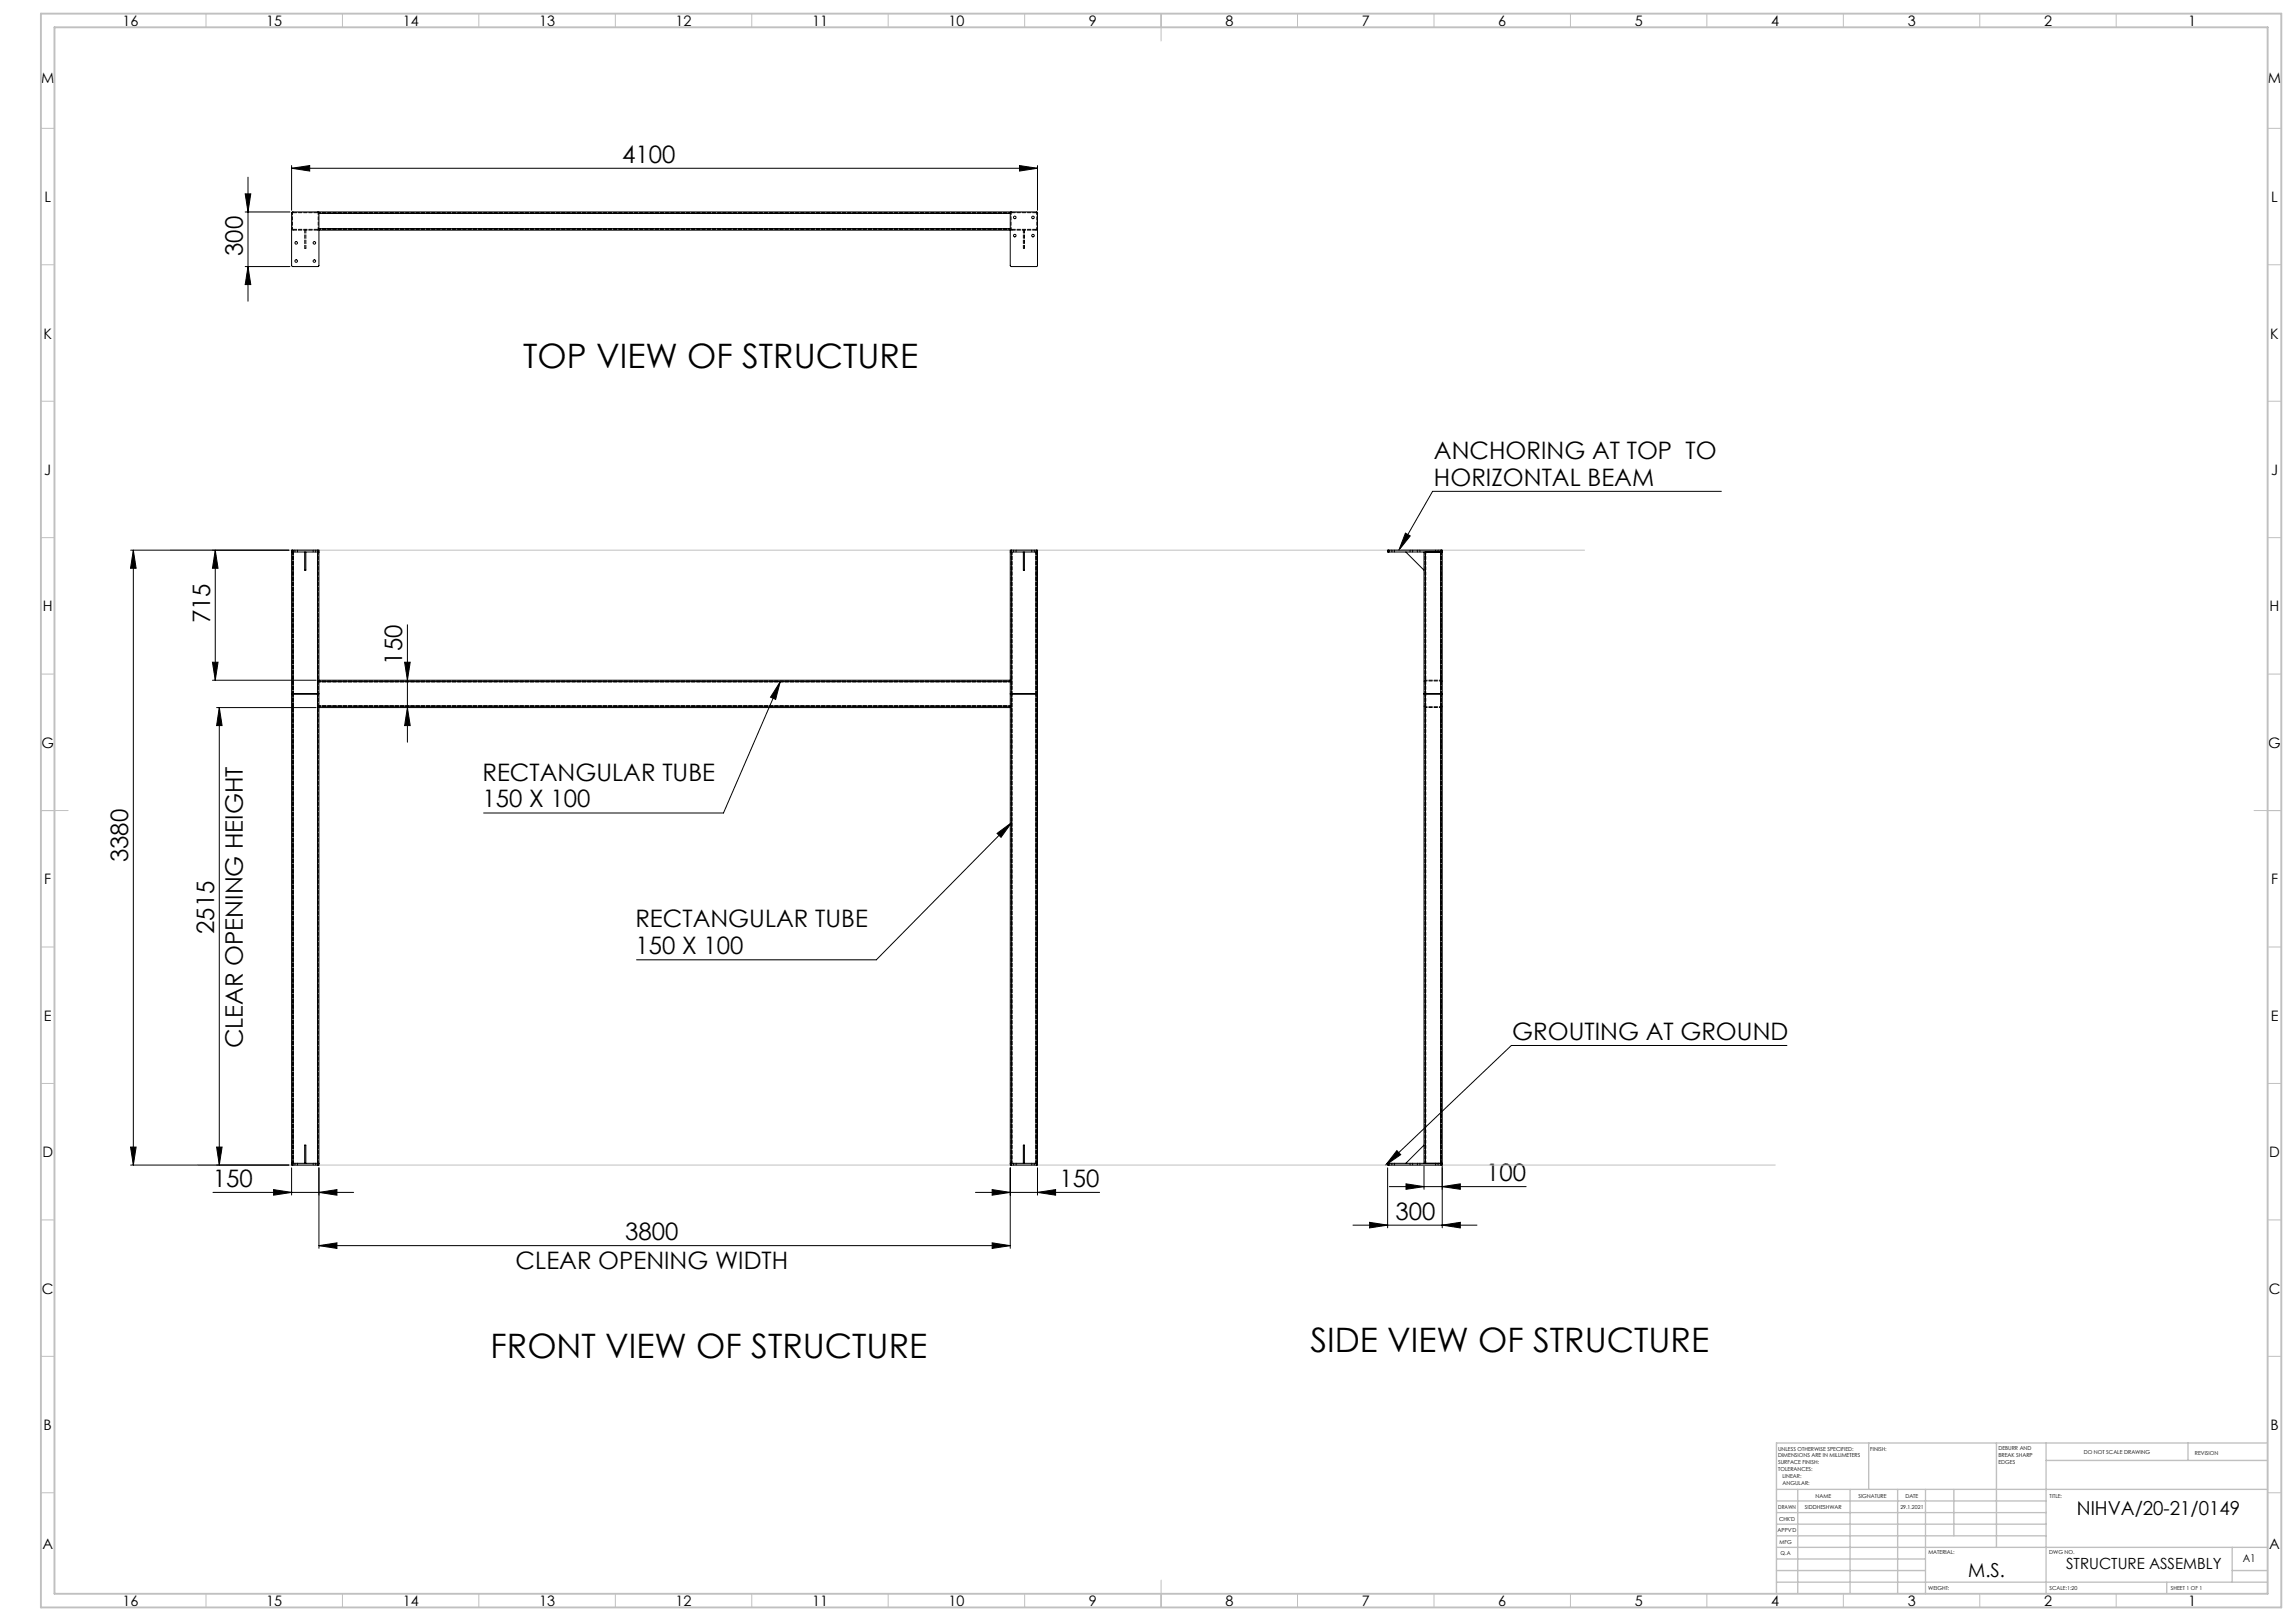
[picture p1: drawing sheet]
<svg xmlns="http://www.w3.org/2000/svg" width="841mm" height="594mm" viewBox="0 0 841 594" stroke-linecap="round" stroke-linejoin="round" font-family="sans-serif">
<defs><g id="words">
<g font-size="12.3">
<text x="191.7" y="134.9">TOP VIEW OF STRUCTURE</text>
<text x="179.8" y="497.8">FRONT VIEW OF STRUCTURE</text>
<text x="480.2" y="495.4">SIDE VIEW OF STRUCTURE</text>
</g>
<g font-size="8.8">
<text x="228" y="59.7">4100</text>
<text x="89" y="93.8" transform="rotate(-90 89 93.8)">300</text>
<text x="525.5" y="168.1">ANCHORING AT TOP TO</text>
<text x="525.5" y="178">HORIZONTAL BEAM</text>
<text x="77" y="228.4" transform="rotate(-90 77 228.4)">715</text>
<text x="147.4" y="243.6" transform="rotate(-90 147.4 243.6)">150</text>
<text x="176.8" y="286">RECTANGULAR TUBE</text>
<text x="176.8" y="295.8">150 X 100</text>
<text x="47" y="316" transform="rotate(-90 47 316)">3380</text>
<text x="232.8" y="339.9">RECTANGULAR TUBE</text>
<text x="78.5" y="342.3" transform="rotate(-90 78.5 342.3)">2515</text>
<text x="232.8" y="349.7">150 X 100</text>
<text x="554.2" y="381">GROUTING AT GROUND</text>
<text x="89" y="384.2" transform="rotate(-90 89 384.2)">CLEAR OPENING HEIGHT</text>
<text x="78" y="435">150</text>
<text x="388.3" y="435">150</text>
<text x="544.6" y="432.9">100</text>
<text x="511.4" y="447">300</text>
<text x="229.1" y="454.5">3800</text>
<text x="189" y="465">CLEAR OPENING WIDTH</text>
</g>
<g font-size="7.1">
<text x="761.1" y="555">NIHVA/20-21/0149</text>
<text x="721.3" y="577.9">M.S.</text>
</g>
<text font-size="5.6" x="757.1" y="574.9">STRUCTURE ASSEMBLY</text>
<g font-size="5.3">
<text x="44.8" y="9.5">16</text>
<text x="97.6" y="9.5">15</text>
<text x="147.6" y="9.5">14</text>
<text x="197.6" y="9.5">13</text>
<text x="247.6" y="9.5">12</text>
<text x="297.6" y="9.5">11</text>
<text x="347.6" y="9.5">10</text>
<text x="399.1" y="9.5">9</text>
<text x="449.1" y="9.5">8</text>
<text x="499.1" y="9.5">7</text>
<text x="549.1" y="9.5">6</text>
<text x="599.1" y="9.5">5</text>
<text x="649.1" y="9.5">4</text>
<text x="699.1" y="9.5">3</text>
<text x="749.1" y="9.5">2</text>
<text x="801.8" y="9.5">1</text>
<text x="15.1" y="30.5">M</text>
<text x="831.1" y="30.5">M</text>
<text x="16.3" y="73.9">L</text>
<text x="832.3" y="73.9">L</text>
<text x="16" y="124">K</text>
<text x="832" y="124">K</text>
<text x="16.2" y="174">J</text>
<text x="832.2" y="174">J</text>
<text x="15.7" y="224">H</text>
<text x="831.7" y="224">H</text>
<text x="15.2" y="274">G</text>
<text x="831.2" y="274">G</text>
<text x="16.2" y="324">F</text>
<text x="832.2" y="324">F</text>
<text x="16.1" y="374">E</text>
<text x="832.1" y="374">E</text>
<text x="15.5" y="424.1">D</text>
<text x="831.5" y="424.1">D</text>
<text x="15.4" y="474.1">C</text>
<text x="831.4" y="474.1">C</text>
<text x="16" y="524">B</text>
<text x="832" y="524">B</text>
<text x="15.5" y="567.6">A</text>
<text x="831.5" y="567.6">A</text>
<text x="44.8" y="588.5">16</text>
<text x="97.6" y="588.5">15</text>
<text x="147.6" y="588.5">14</text>
<text x="197.6" y="588.5">13</text>
<text x="247.6" y="588.5">12</text>
<text x="297.6" y="588.5">11</text>
<text x="347.6" y="588.5">10</text>
<text x="399.1" y="588.5">9</text>
<text x="449.1" y="588.5">8</text>
<text x="499.1" y="588.5">7</text>
<text x="549.1" y="588.5">6</text>
<text x="599.1" y="588.5">5</text>
<text x="649.1" y="588.5">4</text>
<text x="699.1" y="588.5">3</text>
<text x="749.1" y="588.5">2</text>
<text x="801.8" y="588.5">1</text>
</g>
<text font-size="3.9" x="821.9" y="572.5">A1</text>
<g font-size="2">
<text x="651.6" y="531.6">UNLESS OTHERWISE SPECIFIED:</text>
<text x="685.4" y="531.6">FINISH:</text>
<text x="732.3" y="531.5">DEBURR AND</text>
<text x="732.3" y="534">BREAK SHARP</text>
<text x="763.6" y="533">DO NOT SCALE DRAWING</text>
<text x="804.3" y="533.2">REVISION</text>
<text x="651.6" y="534.1">DIMENSIONS ARE IN MILLIMETERS</text>
<text x="651.6" y="536.6">SURFACE FINISH:</text>
<text x="651.6" y="539.1">TOLERANCES:</text>
<text x="732.3" y="536.5">EDGES</text>
<text x="653.2" y="541.6">LINEAR:</text>
<text x="653.2" y="544.1">ANGULAR:</text>
<text x="665.3" y="549">NAME</text>
<text x="681" y="548.9">SIGNATURE</text>
<text x="698.2" y="548.9">DATE</text>
<text x="751.1" y="548.9">TITLE:</text>
<text x="651.6" y="553.1">DRAWN</text>
<text x="651.9" y="557.3">CHK'D</text>
<text x="661.4" y="553.1">SIDDHESHWAR</text>
<text x="696.4" y="552.9">29.1.2021</text>
<text x="651.4" y="561.4">APPV'D</text>
<text x="652.1" y="565.8">MFG</text>
<text x="652.5" y="570">Q.A</text>
<text x="706.6" y="569.5">MATERIAL:</text>
<text x="751" y="569.5">DWG NO.</text>
<text x="706.6" y="582.5">WEIGHT:</text>
<text x="751.1" y="582.6">SCALE:1:20</text>
<text x="795.5" y="582.6">SHEET 1 OF 1</text>
</g>
</g></defs>
<g fill="none" stroke="#000" stroke-width=".37">
<path d="M89.9 71h2l-1 6.7zM89.9 77.7h16.4M90.9 64.9v45.5M106.9 61.7l6.6-1v2zM106.9 60.7v16.4M106.9 61.7h273.3M106.9 77.9l9.7-.2 .3 .3v19.4l-.3 .3h-9.4l-.3-.3zM116.9 78.1v-.4h253.3v.4M116.9 78.2h253.3M370.3 77.8l9.6-.1 .3 .2v19.5l-.3 .3h-9.4l-.3-.3zM373.6 60.7l6.6 1-6.6 1zM380.2 60.7v16.4"/>
<path d="M89.9 97.7h16.4M90.9 97.7l1 6.6h-2zM116.9 83.8h253.3M116.9 84.3h253.3M515 195.4l1.8 1-4.2 5.2zM630.8 180.1h-105.8l-12.4 21.5M47.9 201.6h58M48.9 201.6v225.3M48.9 201.6l1 6.6h-2.1zM78.9 201.6l1 6.6h-2zM78.9 201.6v47.7M106.9 202.3h.4"/>
<path d="M107.3 201.6h-.4v225.3h.4M107.3 201.6h9.2M107.3 202.3h9.2M107.3 201.6v.7M107.4 202.3v224M111.7 202.3v6.6h.4v-6.6M116.3 202.3v224M116.5 202.3h.4M116.5 201.6h.4v47.7M116.5 201.6v.7M370.2 202.3h.4M370.6 201.6h-.4v47.7"/>
<path d="M370.6 201.6h9.2M370.6 202.3h9.2M370.6 201.6v.7M370.7 202.3v224M375 202.3v6.6h.4v-6.6M379.7 202.3v224M379.8 201.6h.4v225.3h-.4M379.8 202.3h.4M379.8 201.6v.7M508.9 201.6h-.4v.7h.4M508.9 201.6h19.2M508.9 202.3h19.2"/>
<path d="M508.9 201.6v.7M515.2 202.3l6.6 6.6M521.8 202.3v224M522.4 202.3v224M528 202.3v224M528.1 201.6h.4v225.3h-.4M528.1 202.3h.4M528.1 201.6v.7M149.3 228.9v43.1M77.9 242.7h2l-1 6.6zM77.9 249.3h38M79.4 259.3h36.5"/>
<path d="M80.4 259.3l1 6.6h-2zM80.4 259.3v167.6M106.9 254.3h9.4M116.3 254.3h.6zM116.9 258.8v.5M116.9 249.3v.5M116.9 259.3v167.6h-.4M116.9 249.8v9M116.9 259.3h253.3M116.9 249.3h253.3M116.9 258.8h253.3M116.9 249.8h253.3"/>
<path d="M148.3 242.7h2l-1 6.6zM149.3 259.3l1 6.6h-2zM285.9 249.8l-20.8 48.1h-87.9M285.9 249.8l-1.7 6.5-1.8-.8zM370.2 258.8v.5M370.2 249.3v.5M370.2 254.3h.5zM370.2 259.3v167.6h.4M370.2 249.8v9M370.7 254.3h9M379.7 254.3h.5zM521.8 254.3h6.2"/>
<path d="M528 254.3h.5zM365.4 305.4l5.3-4-3.9 5.4zM370.7 301.4l-49.6 50.3h-87.8M654.8 383.1h-101l-46 43.8M521.8 419.6l-6.6 6.7M47.8 420.3h2.1l-1 6.6zM47.9 426.9h58M78 436.9h51.6M79.4 420.3h2l-1 6.6zM100.3 435.9l6.6 1-6.6 1.1zM106.9 426.3h.4M106.9 427.9v10"/>
<path d="M107.3 426.9h9.2M107.3 426.3v.6M107.3 426.3h9.2M111.7 426.3v-6.7h.4v6.7M116.5 426.3h.4M116.5 426.3v.6M116.9 436.9l6.6-1v2.1zM116.9 427.9v29.5M357.5 436.9h45.4M363.6 435.9l6.6 1-6.6 1.1zM370.2 426.3h.4M370.2 427.9v29.5"/>
<path d="M370.6 426.9h9.2M370.6 426.3v.6M370.6 426.3h9.2M375 426.3v-6.7h.4v6.7M379.8 426.3h.4M379.8 426.3v.6M380.2 436.9l6.6-1v2.1zM380.2 427.9v10M508.5 427.9v22M508.9 426.3h-.4v.6h.4M508.9 426.9h19.2M508.9 426.3h19.2"/>
<path d="M508.9 426.3v.6M509.1 434.8h50.2M511.9 421.6l1.4 1.5-5.5 3.8zM515.2 433.8l6.6 1-6.6 1zM521.8 427.3v8.5M528.1 426.3h.4M528.1 426.3v.6M528.5 434.8l6.6-1v2zM528.5 427.3v22.6M116.9 456.5l6.6-1.1v2.1zM116.9 456.5h253.3M363.6 455.4l6.6 1.1-6.6 1z"/>
<path d="M495.8 448.9h45.4M501.9 447.9l6.6 1-6.6 1.1zM528.5 448.9l6.6-1v2.1z"/>
<circle cx="371.9" cy="79.7" r=".48"/>
<circle cx="378.5" cy="79.7" r=".48"/>
<circle cx="108.5" cy="95.7" r=".47"/>
<circle cx="108.5" cy="89" r=".47"/>
<circle cx="115.2" cy="95.7" r=".47"/>
<circle cx="115.2" cy="89" r=".47"/>
<circle cx="371.9" cy="86.3" r=".48"/>
<circle cx="378.5" cy="86.3" r=".48"/>
</g>
<g fill="none" stroke="#c0c0c0" stroke-width=".37">
<path d="M75.5 5v5M125.5 5v5M175.5 5v5M225.5 5v5M275.5 5v5M325.5 5v5M375.5 5v5M425.5 5v10M475.5 5v5M525.5 5v5M575.5 5v5M625.5 5v5"/>
<path d="M675.5 5v5M725.5 5v5M775.5 5v5M15 47h5M831 47h5M15 97h5M831 97h5M15 147h5M831 147h5M15 197h5M831 197h5M62.4 201.6h518.3"/>
<path d="M15 247h5M831 247h5M15 297h10M826 297h10M15 347h5M831 347h5M15 397h5M831 397h5M72.6 426.9h577.9M15 447h5M831 447h5M15 497h5"/>
<path d="M831 497h5M15 547h5M831 547h5M425.5 579v10M75.5 584v5M125.5 584v5M175.5 584v5M225.5 584v5M275.5 584v5M325.5 584v5M375.5 584v5M475.5 584v5"/>
<path d="M525.5 584v5M575.5 584v5M625.5 584v5M675.5 584v5M725.5 584v5M775.5 584v5"/>
</g>
<g fill="none" stroke="#c0c0c0" stroke-width=".5">
<path d="M684.8 528.8v17M731.6 528.8v38.2M749.8 528.8v55.2M749.8 535.2h81.2M801.8 528.8v6.4M831 528.8h-180v55.2M651 545.8h180M651 558.5h98.8M651 554.3h98.8M651 550h98.8M658.8 545.8v38.2M678 545.8v38.2"/>
<path d="M695.4 545.8v38.2M705.6 545.8v38.2M716 545.8v17M651 579.8h180M651 562.8h98.8M651 575.5h54.6M651 571.3h54.6M651 567h180M794 579.8v4.2M818 575.5h13M818 567v12.8"/>
</g>
<path d="M15 5h821v584h-821zM20 10h811v574h-811z" fill="none" stroke="#c0c0c0" stroke-width=".7"/>
<g fill="#000">
<path d="M89.9 71h2l-1 6.7zM90.9 97.7l1 6.6h-2z"/>
<path d="M365.4 305.4l5.3-4-3.9 5.4zM285.9 249.8l-1.7 6.5-1.8-.8zM511.9 421.6l1.4 1.5-5.5 3.8zM515 195.4l1.8 1-4.2 5.2z"/>
<path d="M47.8 420.3h2.1l-1 6.6zM48.9 201.6l1 6.6h-2.1z"/>
<path d="M79.4 420.3h2l-1 6.6zM80.4 259.3l1 6.6h-2zM149.3 259.3l1 6.6h-2zM148.3 242.7h2l-1 6.6zM77.9 242.7h2l-1 6.6zM78.9 201.6l1 6.6h-2z"/>
<path d="M116.9 436.9l6.6-1v2.1zM100.3 435.9l6.6 1-6.6 1.1zM528.5 448.9l6.6-1v2.1zM501.9 447.9l6.6 1-6.6 1.1z"/>
<path d="M116.9 456.5l6.6-1.1v2.1zM363.6 455.4l6.6 1.1-6.6 1zM363.6 435.9l6.6 1-6.6 1.1zM380.2 436.9l6.6-1v2.1zM106.9 61.7l6.6-1v2zM373.6 60.7l6.6 1-6.6 1zM515.2 433.8l6.6 1-6.6 1zM528.5 434.8l6.6-1v2z"/>
</g>
<g fill="none" stroke="#000" stroke-width=".37" stroke-dasharray="1.3 .6" stroke-dashoffset=".7">
<path d="M116.6 78.2v5.6M116.9 77.9h253.3M116.9 78.2h253.3M380 78.2v5.6M107.2 83.8v-5.6M116.9 84.1h253.3M116.9 83.8h253.3M370.5 83.8v-5.6M116.9 258.7h253.3M116.9 259h253.3M116.9 249.5h253.3M116.9 249.8h253.3"/>
<path d="M522.4 259.3h5.6M522.4 259h5.6M528 249.5h-5.6M528 249.3h-5.6"/>
</g>
<g fill="none" stroke="#000" stroke-width=".37" stroke-dasharray="1.3 .6" stroke-dashoffset=".4">
<path d="M106.9 78.2l.5-.5M116.4 77.7l.5 .5M370.2 78.2l.6-.5M379.7 77.7l.5 .5M107.4 84.3l-.5-.5M116.9 83.8l-.5 .5M370.8 84.3l-.6-.5M380.2 83.8l-.5 .5M107.2 254.3v-52M107.4 254.3v-52M116.4 254.3v-52M116.6 254.3v-52"/>
<path d="M370.5 254.3v-52M370.8 254.3v-52M379.7 254.3v-52M380 254.3v-52M521.9 258.7l.5 .6M522.1 254.3v-52M522.4 249.3l-.5 .5M522.4 254.3v-52M528 259.3l.5-.6M528 254.3v-52M528.3 254.3v-52M528.5 249.8l-.5-.5"/>
<path d="M107.2 426.3v-172M107.4 426.3v-172M116.4 426.3v-172M116.6 426.3v-172M370.5 426.3v-172M370.8 426.3v-172M379.7 426.3v-172M380 426.3v-172M522.1 426.3v-172M522.4 426.3v-172M528 426.3v-172M528.3 426.3v-172"/>
</g>
<g fill="none" stroke="#000" stroke-width=".37" stroke-dasharray="1.3 .6" stroke-dashoffset=".3">
<path d="M107.3 202.3v-.7M108.1 201.6v.7M109 202.3v-.7M114.8 201.6v.7M115.7 202.3v-.7M116.5 201.6v.7M370.6 202.3v-.7M371.4 201.6v.7M372.4 202.3v-.7M378.1 201.6v.7M379 202.3v-.7M379.8 201.6v.7"/>
<path d="M508.9 201.6v.7M508.9 202.3v-.7M510.1 201.6v.7M511 202.3v-.7M516.7 201.6v.7M517.7 202.3v-.7M519.4 201.6v.7M520.3 202.3v-.7M526.1 201.6v.7M527 202.3v-.7M528.1 202.3v-.7M528.1 201.6v.7"/>
<path d="M107.3 426.9v-.6M108.1 426.3v.6M109 426.9v-.6M114.8 426.3v.6M115.7 426.9v-.6M116.5 426.3v.6M370.6 426.9v-.6M371.4 426.3v.6M372.4 426.9v-.6M378.1 426.3v.6M379 426.9v-.6M379.8 426.3v.6"/>
<path d="M508.9 426.9v-.6M508.9 426.3v.6M510.1 426.3v.6M511 426.9v-.6M516.7 426.3v.6M517.7 426.9v-.6M519.4 426.3v.6M520.3 426.9v-.6M526.1 426.3v.6M527 426.9v-.6M528.1 426.3v.6M528.1 426.9v-.6"/>
</g>
<g fill="none" stroke="#000" stroke-width=".37" stroke-dasharray="1.3 .6">
<path d="M107.2 78.2l.2-.3M107.4 77.9h9M116.4 77.9l.2 .3M370.5 78.2l.3-.3M370.8 77.9h8.9M379.7 77.9l.3 .3M107.4 84.1l-.2-.3M112.1 84.3h-.4M112.1 91h-.4M116.4 84.3h-9M116.4 84.1h-9M116.6 83.8l-.2 .3"/>
<path d="M370.8 84.1l-.3-.3M375.4 91h-.4M375.4 84.3h-.4M379.7 84.3h-8.9M379.7 84.1h-8.9M380 83.8l-.3 .3M522.1 258.7l.3 .3M522.4 249.5l-.3 .3M528 259l.3-.3M528.3 249.8l-.3-.3"/>
</g>
<path d="M111.7 84.3v6.7M112.1 84.3v6.7M375 84.3v6.7M375.4 84.3v6.7" fill="none" stroke="#000" stroke-width=".37" stroke-dasharray="1.3 .6" stroke-dashoffset=".2"/>
<use href="#words"/>
</svg>
